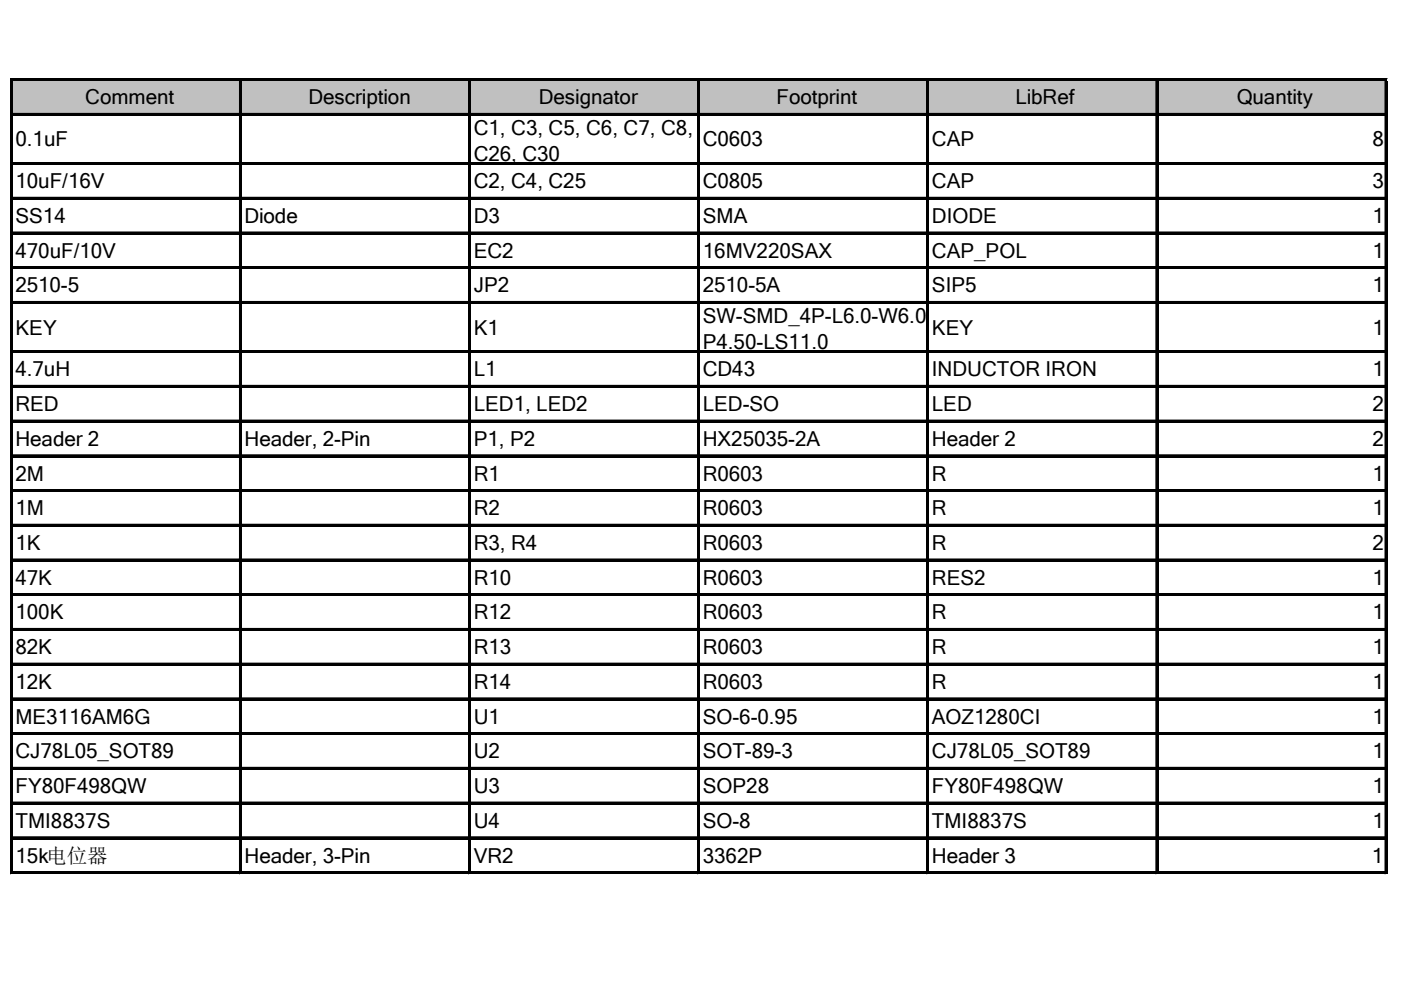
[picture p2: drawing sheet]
<svg xmlns="http://www.w3.org/2000/svg" width="297mm" height="210mm" viewBox="0 0 297 210" stroke-linecap="round" stroke-linejoin="round" font-family="sans-serif">
<defs><g id="words">
<g font-size="4.4">
<text x="18.1" y="22.1">Comment</text>
<text x="65.4" y="22.1">Description</text>
<text x="114.3" y="22.1">Designator</text>
<text x="164.6" y="22.1">Footprint</text>
<text x="215.3" y="22.1">LibRef</text>
<text x="262.2" y="22.1">Quantity</text>
<text x="100.4" y="28.6">C1, C3, C5, C6, C7, C8,</text>
<text x="3.3" y="31.1">0.1uF</text>
<text x="100.4" y="34.1">C26, C30</text>
<text x="149" y="31.1">C0603</text>
<text x="197.6" y="31.1">CAP</text>
<text x="291" y="31.1">8</text>
<text x="3.3" y="39.9">10uF/16V</text>
<text x="100.4" y="39.9">C2, C4, C25</text>
<text x="149" y="39.9">C0805</text>
<text x="197.6" y="39.9">CAP</text>
<text x="291" y="39.9">3</text>
<text x="3.3" y="47.3">SS14</text>
<text x="51.9" y="47.3">Diode</text>
<text x="100.4" y="47.3">D3</text>
<text x="149" y="47.3">SMA</text>
<text x="197.6" y="47.3">DIODE</text>
<text x="291" y="47.3">1</text>
<text x="3.3" y="54.6">470uF/10V</text>
<text x="100.4" y="54.6">EC2</text>
<text x="149" y="54.6">16MV220SAX</text>
<text x="197.6" y="54.6">CAP_POL</text>
<text x="291" y="54.6">1</text>
<text x="3.3" y="62">2510-5</text>
<text x="100.4" y="62">JP2</text>
<text x="149" y="62">2510-5A</text>
<text x="197.6" y="62">SIP5</text>
<text x="291" y="62">1</text>
<text x="3.3" y="70.9">KEY</text>
<text x="100.4" y="70.9">K1</text>
<text x="149" y="68.5">SW-SMD_4P-L6.0-W6.0-</text>
<text x="197.6" y="70.9">KEY</text>
<text x="291" y="70.9">1</text>
<text x="149" y="73.9">P4.50-LS11.0</text>
<text x="3.3" y="79.8">4.7uH</text>
<text x="100.4" y="79.8">L1</text>
<text x="149" y="79.8">CD43</text>
<text x="197.6" y="79.8">INDUCTOR IRON</text>
<text x="291" y="79.8">1</text>
<text x="3.3" y="87.2">RED</text>
<text x="100.4" y="87.2">LED1, LED2</text>
<text x="149" y="87.2">LED-SO</text>
<text x="197.6" y="87.2">LED</text>
<text x="291" y="87.2">2</text>
<text x="3.3" y="94.5">Header 2</text>
<text x="51.9" y="94.5">Header, 2-Pin</text>
<text x="100.4" y="94.5">P1, P2</text>
<text x="149" y="94.5">HX25035-2A</text>
<text x="197.6" y="94.5">Header 2</text>
<text x="291" y="94.5">2</text>
<text x="3.3" y="101.9">2M</text>
<text x="100.4" y="101.9">R1</text>
<text x="149" y="101.9">R0603</text>
<text x="197.6" y="101.9">R</text>
<text x="291" y="101.9">1</text>
<text x="3.3" y="109.2">1M</text>
<text x="100.4" y="109.2">R2</text>
<text x="149" y="109.2">R0603</text>
<text x="197.6" y="109.2">R</text>
<text x="291" y="109.2">1</text>
<text x="3.3" y="116.6">1K</text>
<text x="100.4" y="116.6">R3, R4</text>
<text x="149" y="116.6">R0603</text>
<text x="197.6" y="116.6">R</text>
<text x="291" y="116.6">2</text>
<text x="3.3" y="124">47K</text>
<text x="100.4" y="124">R10</text>
<text x="149" y="124">R0603</text>
<text x="197.6" y="124">RES2</text>
<text x="291" y="124">1</text>
<text x="3.3" y="131.3">100K</text>
<text x="100.4" y="131.3">R12</text>
<text x="149" y="131.3">R0603</text>
<text x="197.6" y="131.3">R</text>
<text x="291" y="131.3">1</text>
<text x="3.3" y="138.7">82K</text>
<text x="100.4" y="138.7">R13</text>
<text x="149" y="138.7">R0603</text>
<text x="197.6" y="138.7">R</text>
<text x="291" y="138.7">1</text>
<text x="3.3" y="146.1">12K</text>
<text x="100.4" y="146.1">R14</text>
<text x="149" y="146.1">R0603</text>
<text x="197.6" y="146.1">R</text>
<text x="291" y="146.1">1</text>
<text x="3.3" y="153.4">ME3116AM6G</text>
<text x="100.4" y="153.4">U1</text>
<text x="149" y="153.4">SO-6-0.95</text>
<text x="197.6" y="153.4">AOZ1280CI</text>
<text x="291" y="153.4">1</text>
<text x="3.3" y="160.8">CJ78L05_SOT89</text>
<text x="100.4" y="160.8">U2</text>
<text x="149" y="160.8">SOT-89-3</text>
<text x="197.6" y="160.8">CJ78L05_SOT89</text>
<text x="291" y="160.8">1</text>
<text x="3.3" y="168.1">FY80F498QW</text>
<text x="100.4" y="168.1">U3</text>
<text x="149" y="168.1">SOP28</text>
<text x="197.6" y="168.1">FY80F498QW</text>
<text x="291" y="168.1">1</text>
<text x="3.3" y="175.5">TMI8837S</text>
<text x="100.4" y="175.5">U4</text>
<text x="149" y="175.5">SO-8</text>
<text x="197.6" y="175.5">TMI8837S</text>
<text x="291" y="175.5">1</text>
<text x="3.3" y="183.1">15k电位器</text>
<text x="51.9" y="182.9">Header, 3-Pin</text>
<text x="100.4" y="182.9">VR2</text>
<text x="149" y="182.9">3362P</text>
<text x="197.6" y="182.9">Header 3</text>
<text x="290.8" y="182.9">1</text>
</g>
</g></defs>
<path d="M2.6 17.1h291.3v7.3h-291.3z" fill="#c0c0c0"/>
<g fill="none" stroke="#000" stroke-width=".21">
<path d="M2.2 16.7v168.6M2.7 16.7h291.4M50.8 17.2v168.1M99.3 17.2v168.1M147.9 17.2v168.1M196.5 17.2v168.1M245.1 17.2v168.1M293.6 17.2v168.1M2.7 24h291.4M2.7 34.5h291.4M2.7 41.8h291.4M2.7 49.2h291.4"/>
<path d="M2.7 56.6h291.4M2.7 63.9h291.4M2.7 74.3h291.4M2.7 81.7h291.4M2.7 89.1h291.4M2.7 96.4h291.4M2.7 103.8h291.4M2.7 111.2h291.4M2.7 118.5h291.4M2.7 125.9h291.4M2.7 133.2h291.4M2.7 140.6h291.4"/>
<path d="M2.7 148h291.4M2.7 155.3h291.4M2.7 162.7h291.4M2.7 170.1h291.4M2.7 177.4h291.4M2.7 184.8h291.4"/>
</g>
<g fill="#000">
<path d="M2.2 16.7h.5v168.6h-.5zM2.7 16.7h291.4v.5h-291.4zM50.8 17.2h.5v168.1h-.5zM99.3 17.2h.5v168.1h-.5zM147.9 17.2h.5v168.1h-.5zM196.5 17.2h.5v168.1h-.5zM245.1 17.2h.5v168.1h-.5zM293.6 17.2h.5v168.1h-.5zM2.7 24h291.4v.6h-291.4zM2.7 34.5h291.4v.5h-291.4zM2.7 41.8h291.4v.5h-291.4zM2.7 49.2h291.4v.5h-291.4z"/>
<path d="M2.7 56.6h291.4v.5h-291.4zM2.7 63.9h291.4v.5h-291.4zM2.7 74.3h291.4v.6h-291.4zM2.7 81.7h291.4v.5h-291.4zM2.7 89.1h291.4v.5h-291.4zM2.7 96.4h291.4v.5h-291.4zM2.7 103.8h291.4v.5h-291.4zM2.7 111.2h291.4v.5h-291.4zM2.7 118.5h291.4v.5h-291.4zM2.7 125.9h291.4v.5h-291.4zM2.7 133.2h291.4v.6h-291.4zM2.7 140.6h291.4v.5h-291.4z"/>
<path d="M2.7 148h291.4v.5h-291.4zM2.7 155.3h291.4v.5h-291.4zM2.7 162.7h291.4v.5h-291.4zM2.7 170.1h291.4v.5h-291.4zM2.7 177.4h291.4v.5h-291.4zM2.7 184.8h291.4v.5h-291.4z"/>
</g>
<use href="#words"/>
</svg>
